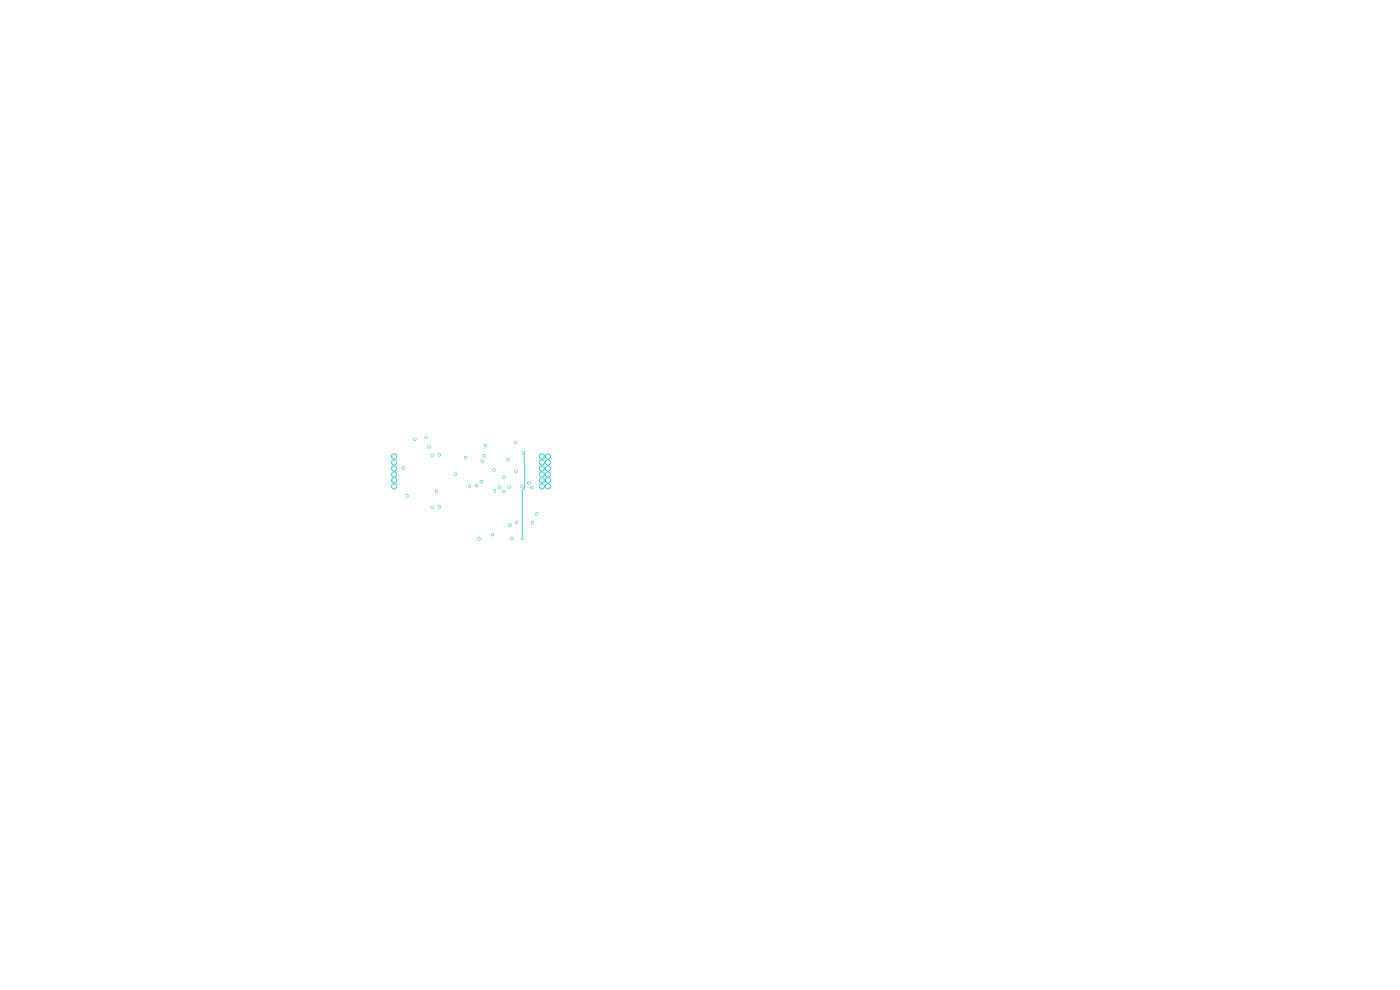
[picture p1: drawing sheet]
<svg xmlns="http://www.w3.org/2000/svg" width="297mm" height="210mm" viewBox="0 0 297 210" stroke-linecap="round" stroke-linejoin="round" font-family="sans-serif">
<g fill="#4fcbcb" stroke="#4fcbcb" stroke-width=".21">
<circle cx="83.6" cy="96.8" r=".55"/>
<circle cx="83.6" cy="98.1" r=".55"/>
<circle cx="83.6" cy="99.4" r=".55"/>
<circle cx="83.6" cy="100.6" r=".55"/>
<circle cx="83.6" cy="101.9" r=".55"/>
<circle cx="83.6" cy="103.2" r=".55"/>
<circle cx="115" cy="96.8" r=".55"/>
<circle cx="116.2" cy="96.8" r=".55"/>
<circle cx="115" cy="98.1" r=".55"/>
<circle cx="116.2" cy="98.1" r=".55"/>
<circle cx="115" cy="99.4" r=".55"/>
<circle cx="116.2" cy="99.4" r=".55"/>
<circle cx="115" cy="100.6" r=".55"/>
<circle cx="116.2" cy="100.6" r=".55"/>
<circle cx="115" cy="101.9" r=".55"/>
<circle cx="116.2" cy="101.9" r=".55"/>
<circle cx="115" cy="103.2" r=".55"/>
<circle cx="116.2" cy="103.2" r=".55"/>
<circle cx="109.5" cy="100" r=".25"/>
<circle cx="109.4" cy="93.9" r=".25"/>
<circle cx="91.7" cy="96.6" r=".25"/>
<circle cx="93.2" cy="96.5" r=".25"/>
<circle cx="85.5" cy="99.3" r=".25"/>
<circle cx="99.6" cy="103.1" r=".25"/>
<circle cx="101.1" cy="103" r=".25"/>
<circle cx="106.9" cy="104.3" r=".25"/>
<circle cx="110.7" cy="103.2" r=".25"/>
<circle cx="91.7" cy="107.6" r=".25"/>
<circle cx="93.2" cy="107.5" r=".25"/>
<circle cx="113.9" cy="109" r=".25"/>
<circle cx="108.6" cy="114.2" r=".25"/>
<circle cx="109.6" cy="110.8" r=".25"/>
<circle cx="106" cy="103.4" r=".25"/>
<circle cx="107.8" cy="97.5" r=".25"/>
<circle cx="88" cy="93.2" r=".25"/>
<circle cx="102.3" cy="97.8" r=".25"/>
<circle cx="112.2" cy="102.4" r=".25"/>
<circle cx="101.6" cy="114.3" r=".25"/>
<circle cx="86.4" cy="105.2" r=".25"/>
<circle cx="112.8" cy="103.4" r=".25"/>
<circle cx="90.4" cy="92.8" r=".25"/>
<circle cx="103" cy="94.5" r=".25"/>
<circle cx="106.9" cy="101.2" r=".25"/>
<circle cx="108" cy="103.3" r=".25"/>
<circle cx="110.8" cy="114.2" r=".25"/>
<circle cx="111" cy="96" r=".25"/>
<circle cx="104.5" cy="113.4" r=".25"/>
<circle cx="108.2" cy="111.4" r=".25"/>
<circle cx="113" cy="110.9" r=".25"/>
<circle cx="91" cy="94.8" r=".25"/>
<circle cx="96.6" cy="100.6" r=".25"/>
<circle cx="98.8" cy="97.1" r=".25"/>
<circle cx="102.7" cy="96.7" r=".25"/>
<circle cx="92.6" cy="104.2" r=".25"/>
<circle cx="102.1" cy="102.2" r=".25"/>
<circle cx="104.8" cy="99.7" r=".25"/>
<circle cx="104.9" cy="104.1" r=".25"/>
</g>
<path d="M111 96l.2 .2 .1 2.3v4.8l-.5 .7v10.2" fill="none" stroke="#4fcbcb" stroke-width=".21"/>
<g fill="#fff" stroke="#fff" stroke-width=".21">
<circle cx="109.5" cy="100" r=".13"/>
<circle cx="109.4" cy="93.9" r=".13"/>
<circle cx="91.7" cy="96.6" r=".13"/>
<circle cx="93.2" cy="96.5" r=".13"/>
<circle cx="85.5" cy="99.3" r=".13"/>
<circle cx="99.6" cy="103.1" r=".13"/>
<circle cx="101.1" cy="103" r=".13"/>
<circle cx="106.9" cy="104.3" r=".13"/>
<circle cx="110.7" cy="103.2" r=".13"/>
<circle cx="91.7" cy="107.6" r=".13"/>
<circle cx="93.2" cy="107.5" r=".13"/>
<circle cx="113.9" cy="109" r=".13"/>
<circle cx="108.6" cy="114.2" r=".13"/>
<circle cx="109.6" cy="110.8" r=".13"/>
<circle cx="106" cy="103.4" r=".13"/>
<circle cx="107.8" cy="97.5" r=".13"/>
<circle cx="88" cy="93.2" r=".13"/>
<circle cx="102.3" cy="97.8" r=".13"/>
<circle cx="112.2" cy="102.4" r=".13"/>
<circle cx="101.6" cy="114.3" r=".13"/>
<circle cx="86.4" cy="105.2" r=".13"/>
<circle cx="112.8" cy="103.4" r=".13"/>
<circle cx="90.4" cy="92.8" r=".13"/>
<circle cx="103" cy="94.5" r=".13"/>
<circle cx="106.9" cy="101.2" r=".13"/>
<circle cx="108" cy="103.3" r=".13"/>
<circle cx="110.8" cy="114.2" r=".13"/>
<circle cx="111" cy="96" r=".13"/>
<circle cx="104.5" cy="113.4" r=".13"/>
<circle cx="108.2" cy="111.4" r=".13"/>
<circle cx="113" cy="110.9" r=".13"/>
<circle cx="91" cy="94.8" r=".13"/>
<circle cx="96.6" cy="100.6" r=".13"/>
<circle cx="98.8" cy="97.1" r=".13"/>
<circle cx="102.7" cy="96.7" r=".13"/>
<circle cx="92.6" cy="104.2" r=".13"/>
<circle cx="102.1" cy="102.2" r=".13"/>
<circle cx="104.8" cy="99.7" r=".13"/>
<circle cx="104.9" cy="104.1" r=".13"/>
<circle cx="83.6" cy="96.8" r=".33"/>
<circle cx="83.6" cy="98.1" r=".33"/>
<circle cx="83.6" cy="99.4" r=".33"/>
<circle cx="83.6" cy="100.6" r=".33"/>
<circle cx="83.6" cy="101.9" r=".33"/>
<circle cx="83.6" cy="103.2" r=".33"/>
<circle cx="115" cy="96.8" r=".32"/>
<circle cx="116.2" cy="96.8" r=".32"/>
<circle cx="115" cy="98.1" r=".32"/>
<circle cx="116.2" cy="98.1" r=".32"/>
<circle cx="115" cy="99.4" r=".32"/>
<circle cx="116.2" cy="99.4" r=".32"/>
<circle cx="115" cy="100.6" r=".32"/>
<circle cx="116.2" cy="100.6" r=".32"/>
<circle cx="115" cy="101.9" r=".32"/>
<circle cx="116.2" cy="101.9" r=".32"/>
<circle cx="115" cy="103.2" r=".32"/>
<circle cx="116.2" cy="103.2" r=".32"/>
</g>
</svg>
